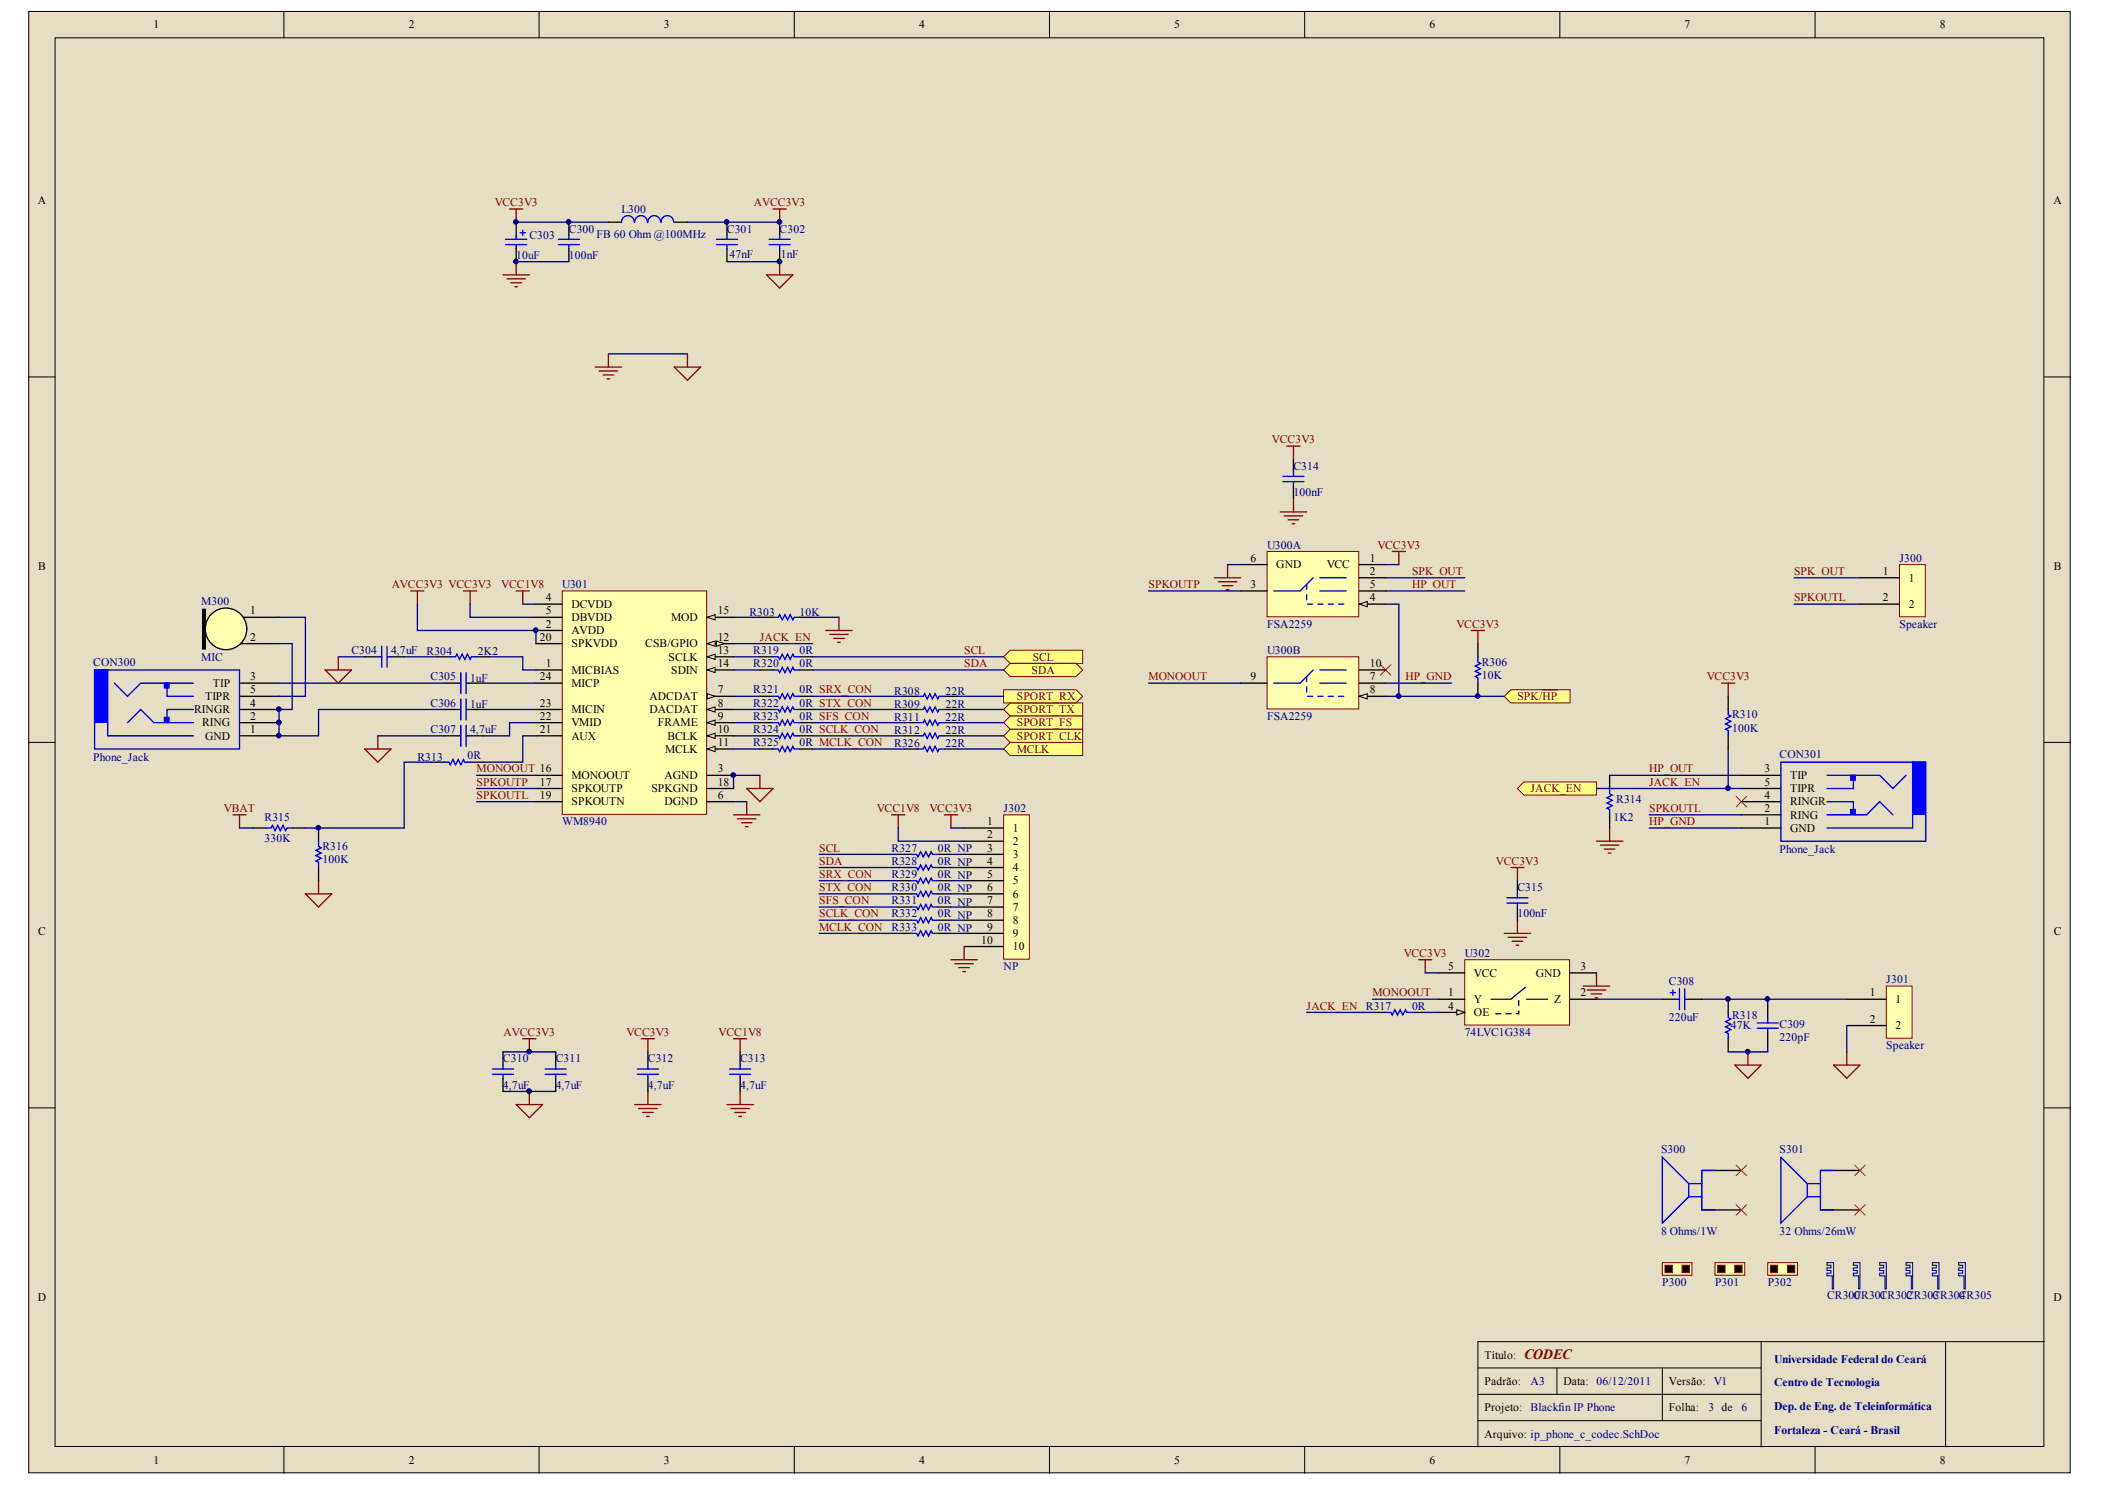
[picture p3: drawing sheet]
<svg xmlns="http://www.w3.org/2000/svg" width="297mm" height="210mm" viewBox="0 0 297 210" stroke-linecap="round" stroke-linejoin="round" font-family="sans-serif">
<defs><g id="words">
<text font-size="2" fill="#800000" x="215.1" y="191.6">CODEC</text>
<g font-size="1.7" fill="#000080">
<text x="250.4" y="192.2">Universidade Federal do Ceará</text>
<text x="250.4" y="195.6">Centro de Tecnologia</text>
<text x="250.4" y="198.9">Dep. de Eng. de Teleinformática</text>
<text x="250.4" y="202.3">Fortaleza - Ceará - Brasil</text>
</g>
<g font-size="1.6">
<text x="21.7" y="4">1</text>
<text x="57.7" y="4">2</text>
<text x="93.7" y="4">3</text>
<text x="129.7" y="4">4</text>
<text x="165.7" y="4">5</text>
<text x="201.7" y="4">6</text>
<text x="237.7" y="4">7</text>
<text x="273.7" y="4">8</text>
<text x="5.3" y="28.8">A</text>
<text x="289.7" y="28.8">A</text>
<text x="5.4" y="80.4">B</text>
<text x="176.5" y="83">3</text>
<text x="176.5" y="79.2">6</text>
<text x="180.1" y="80.2">GND</text>
<text x="187.2" y="80.2">VCC</text>
<text x="193.3" y="79.2">1</text>
<text x="193.3" y="81.1">2</text>
<text x="193.3" y="83">5</text>
<text x="265.7" y="81.1">1</text>
<text x="269.3" y="82">1</text>
<text x="289.8" y="80.4">B</text>
<text x="35.3" y="86.7">1</text>
<text x="77" y="88.5">2</text>
<text x="77" y="84.8">4</text>
<text x="77" y="86.7">5</text>
<text x="80.6" y="89.5">AVDD</text>
<text x="80.6" y="85.7">DCVDD</text>
<text x="80.6" y="87.6">DBVDD</text>
<text x="94.7" y="87.6">MOD</text>
<text x="101.3" y="86.7">15</text>
<text x="193.3" y="84.8">4</text>
<text x="265.7" y="84.8">2</text>
<text x="269.3" y="85.7">2</text>
<text x="35.3" y="90.4">2</text>
<text x="35.3" y="96">3</text>
<text x="76.2" y="90.4">20</text>
<text x="76.2" y="96">24</text>
<text x="77" y="94.1">1</text>
<text x="80.6" y="95">MICBIAS</text>
<text x="80.6" y="91.3">SPKVDD</text>
<text x="91.1" y="91.3">CSB/GPIO</text>
<text x="94.3" y="93.2">SCLK</text>
<text x="94.7" y="95">SDIN</text>
<text x="101.3" y="90.4">12</text>
<text x="101.3" y="92.2">13</text>
<text x="101.3" y="94.1">14</text>
<text x="176.5" y="96">9</text>
<text x="193.3" y="96">7</text>
<text x="193.3" y="94.1">10</text>
<text x="27.4" y="100.6">RINGR</text>
<text x="28.9" y="98.8">TIPR</text>
<text x="30" y="96.9">TIP</text>
<text x="35.3" y="97.8">5</text>
<text x="35.3" y="99.7">4</text>
<text x="35.3" y="101.5">2</text>
<text x="76.2" y="101.5">22</text>
<text x="76.2" y="99.7">23</text>
<text x="80.6" y="100.6">MICIN</text>
<text x="80.6" y="96.9">MICP</text>
<text x="91.7" y="98.8">ADCDAT</text>
<text x="91.7" y="100.6">DACDAT</text>
<text x="101.3" y="97.8">7</text>
<text x="101.3" y="99.7">8</text>
<text x="101.3" y="101.5">9</text>
<text x="193.3" y="97.8">8</text>
<text x="28.5" y="102.5">RING</text>
<text x="28.9" y="104.3">GND</text>
<text x="35.3" y="103.4">1</text>
<text x="76.2" y="103.4">21</text>
<text x="80.6" y="104.3">AUX</text>
<text x="80.6" y="102.5">VMID</text>
<text x="92.8" y="102.5">FRAME</text>
<text x="93.8" y="106.2">MCLK</text>
<text x="94.2" y="104.3">BCLK</text>
<text x="101.3" y="103.4">10</text>
<text x="101.3" y="105.3">11</text>
<text x="76.2" y="110.8">17</text>
<text x="76.2" y="112.7">19</text>
<text x="80.6" y="109.9">MONOOUT</text>
<text x="80.6" y="111.8">SPKOUTP</text>
<text x="80.6" y="113.6">SPKOUTN</text>
<text x="91.9" y="111.8">SPKGND</text>
<text x="93.8" y="109.9">AGND</text>
<text x="93.8" y="113.6">DGND</text>
<text x="101.3" y="109">3</text>
<text x="101.3" y="112.7">6</text>
<text x="101.3" y="110.8">18</text>
<text x="249" y="109">3</text>
<text x="249" y="110.8">5</text>
<text x="249" y="112.7">4</text>
<text x="252.6" y="109.9">TIP</text>
<text x="252.6" y="111.8">TIPR</text>
<text x="252.6" y="113.6">RINGR</text>
<text x="139.3" y="116.4">1</text>
<text x="139.3" y="118.3">2</text>
<text x="142.9" y="117.3">1</text>
<text x="142.9" y="119.2">2</text>
<text x="249" y="114.5">2</text>
<text x="249" y="116.4">1</text>
<text x="252.6" y="115.5">RING</text>
<text x="252.6" y="117.3">GND</text>
<text x="139.3" y="120.1">3</text>
<text x="139.3" y="122">4</text>
<text x="139.3" y="123.8">5</text>
<text x="139.3" y="125.7">6</text>
<text x="142.9" y="121">3</text>
<text x="142.9" y="122.9">4</text>
<text x="142.9" y="124.8">5</text>
<text x="5.4" y="132">C</text>
<text x="139.3" y="127.5">7</text>
<text x="139.3" y="129.4">8</text>
<text x="139.3" y="131.3">9</text>
<text x="142.9" y="126.6">6</text>
<text x="142.9" y="128.5">7</text>
<text x="142.9" y="130.3">8</text>
<text x="289.8" y="132">C</text>
<text x="138.4" y="133.1">10</text>
<text x="142.9" y="132.2">9</text>
<text x="142.9" y="134.1">10</text>
<text x="204.4" y="136.8">5</text>
<text x="208" y="137.8">VCC</text>
<text x="216.7" y="137.8">GND</text>
<text x="223" y="136.8">3</text>
<text x="204.4" y="140.6">1</text>
<text x="204.4" y="142.4">4</text>
<text x="208" y="141.5">Y</text>
<text x="208" y="143.3">OE</text>
<text x="219.3" y="141.5">Z</text>
<text x="223" y="140.6">2</text>
<text x="263.9" y="140.6">1</text>
<text x="267.5" y="141.5">1</text>
<text x="263.9" y="144.3">2</text>
<text x="267.5" y="145.2">2</text>
<text x="5.3" y="183.5">D</text>
<text x="289.7" y="183.5">D</text>
<text x="209.5" y="191.6">Título:</text>
<text x="209.5" y="195.4">Padrão:</text>
<text x="220.6" y="195.4">Data: 06/12/2011</text>
<text x="235.5" y="195.4">Versão:</text>
<text x="209.5" y="202.8">Arquivo: ip_phone_c_codec.SchDoc</text>
<text x="209.5" y="199.1">Projeto:</text>
<text x="235.5" y="199.1">Folha:</text>
<text x="21.7" y="206.5">1</text>
<text x="57.7" y="206.5">2</text>
<text x="93.7" y="206.5">3</text>
<text x="129.7" y="206.5">4</text>
<text x="165.7" y="206.5">5</text>
<text x="201.7" y="206.5">6</text>
<text x="237.7" y="206.5">7</text>
<text x="273.7" y="206.5">8</text>
</g>
<g font-size="1.6" fill="#800000">
<text x="69.8" y="29.1">VCC3V3</text>
<text x="106.4" y="29.1">AVCC3V3</text>
<text x="179.5" y="62.5">VCC3V3</text>
<text x="194.4" y="77.4">VCC3V3</text>
<text x="55.3" y="83">AVCC3V3 VCC3V3</text>
<text x="70.7" y="83">VCC1V8</text>
<text x="162.1" y="83">SPKOUTP</text>
<text x="199.3" y="81.1">SPK_OUT</text>
<text x="199.3" y="83">HP_OUT</text>
<text x="253.2" y="81.1">SPK_OUT</text>
<text x="205.5" y="88.5">VCC3V3</text>
<text x="253.2" y="84.8">SPKOUTL</text>
<text x="107.2" y="90.4">JACK_EN</text>
<text x="136" y="92.2">SCL</text>
<text x="136" y="94.1">SDA</text>
<text x="145.6" y="95">SDA</text>
<text x="145.7" y="93.2">SCL</text>
<text x="162.1" y="96">MONOOUT</text>
<text x="198.3" y="96">HP_GND</text>
<text x="240.8" y="96">VCC3V3</text>
<text x="143.5" y="100.6">SPORT_TX</text>
<text x="143.5" y="98.8">SPORT_RX</text>
<text x="214.1" y="98.8">SPK/HP</text>
<text x="143.5" y="104.3">SPORT_CLK</text>
<text x="143.5" y="102.5">SPORT_FS</text>
<text x="143.5" y="106.2">MCLK</text>
<text x="67.3" y="109">MONOOUT 16</text>
<text x="67.3" y="110.8">SPKOUTP</text>
<text x="67.3" y="112.7">SPKOUTL</text>
<text x="216" y="111.8">JACK_EN</text>
<text x="232.7" y="109">HP_OUT</text>
<text x="232.7" y="110.8">JACK_EN</text>
<text x="31.6" y="114.5">VBAT</text>
<text x="123.7" y="114.5">VCC1V8</text>
<text x="131.2" y="114.5">VCC3V3</text>
<text x="232.7" y="116.4">HP_GND</text>
<text x="232.7" y="114.5">SPKOUTL</text>
<text x="115.6" y="120.1">SCL</text>
<text x="115.6" y="122">SDA</text>
<text x="115.6" y="123.8">SRX_CON</text>
<text x="115.6" y="125.7">STX_CON</text>
<text x="211.1" y="122">VCC3V3</text>
<text x="115.6" y="127.5">SFS_CON</text>
<text x="115.6" y="129.4">SCLK_CON</text>
<text x="115.6" y="131.3">MCLK_CON</text>
<text x="198.1" y="135">VCC3V3</text>
<text x="184.4" y="142.4">JACK_EN</text>
<text x="193.7" y="140.6">MONOOUT</text>
<text x="71.1" y="146.1">AVCC3V3</text>
<text x="88.4" y="146.1">VCC3V3</text>
<text x="101.4" y="146.1">VCC1V8</text>
</g>
<g font-size="1.6" fill="#000080">
<text x="74.7" y="33.7">C303</text>
<text x="80.3" y="32.8">C300</text>
<text x="84.2" y="33.5">FB 60 Ohm @100MHz</text>
<text x="87.7" y="30">L300</text>
<text x="102.6" y="32.8">C301</text>
<text x="110" y="32.8">C302</text>
<text x="72.8" y="36.5">10uF</text>
<text x="80.3" y="36.5">100nF</text>
<text x="103" y="36.3">47nF</text>
<text x="110.2" y="36.3">1nF</text>
<text x="182.5" y="66.2">C314</text>
<text x="182.5" y="70">100nF</text>
<text x="178.8" y="77.4">U300A</text>
<text x="79.3" y="83">U301</text>
<text x="268" y="79.2">J300</text>
<text x="28.4" y="85.4">M300</text>
<text x="105.7" y="86.9">R303</text>
<text x="112.8" y="86.9">10K</text>
<text x="178.8" y="88.5">FSA2259</text>
<text x="268" y="88.5">Speaker</text>
<text x="13.2" y="93.9">CON300</text>
<text x="28.4" y="93.2">MIC</text>
<text x="49.6" y="92.2">C304</text>
<text x="55.2" y="92.2">4,7uF</text>
<text x="60.2" y="92.4">R304</text>
<text x="60.8" y="96">C305</text>
<text x="67.4" y="92.4">2K2</text>
<text x="106.3" y="92.2">R319</text>
<text x="106.3" y="94.1">R320</text>
<text x="112.8" y="92.2">0R</text>
<text x="112.8" y="94.1">0R</text>
<text x="178.8" y="92.2">U300B</text>
<text x="209.1" y="93.9">R306</text>
<text x="209.1" y="95.8">10K</text>
<text x="60.8" y="99.7">C306</text>
<text x="66.3" y="96.2">1uF</text>
<text x="66.3" y="99.9">1uF</text>
<text x="106.3" y="97.8">R321</text>
<text x="106.3" y="99.7">R322</text>
<text x="106.3" y="101.5">R323</text>
<text x="112.8" y="97.8">0R SRX_CON</text>
<text x="112.8" y="99.7">0R STX_CON</text>
<text x="112.8" y="101.5">0R SFS_CON</text>
<text x="126.2" y="98">R308</text>
<text x="126.2" y="99.9">R309</text>
<text x="126.2" y="101.7">R311</text>
<text x="133.4" y="98">22R</text>
<text x="133.4" y="99.9">22R</text>
<text x="133.4" y="101.7">22R</text>
<text x="178.8" y="101.5">FSA2259</text>
<text x="244.4" y="101.4">R310</text>
<text x="13.2" y="107.3">Phone_Jack</text>
<text x="58.9" y="107.3">R313</text>
<text x="60.8" y="103.4">C307</text>
<text x="66" y="107.1">0R</text>
<text x="66.3" y="103.4">4,7uF</text>
<text x="106.3" y="103.4">R324</text>
<text x="106.3" y="105.3">R325</text>
<text x="112.8" y="103.4">0R SCLK_CON</text>
<text x="112.8" y="105.3">0R MCLK_CON</text>
<text x="126.2" y="103.6">R312</text>
<text x="126.2" y="105.4">R326</text>
<text x="133.4" y="103.6">22R</text>
<text x="133.4" y="105.4">22R</text>
<text x="244.4" y="103.2">100K</text>
<text x="251.1" y="106.9">CON301</text>
<text x="228.1" y="113.2">R314</text>
<text x="37.3" y="115.8">R315</text>
<text x="37.3" y="118.8">330K</text>
<text x="45.5" y="119.9">R316</text>
<text x="79.3" y="116.4">WM8940</text>
<text x="141.6" y="114.5">J302</text>
<text x="227.7" y="115.8">1K2</text>
<text x="45.5" y="121.8">100K</text>
<text x="125.8" y="120.1">R327</text>
<text x="125.8" y="122">R328</text>
<text x="125.8" y="123.8">R329</text>
<text x="125.8" y="125.7">R330</text>
<text x="132.3" y="120.1">0R NP</text>
<text x="132.3" y="122">0R NP</text>
<text x="132.3" y="123.8">0R NP</text>
<text x="132.3" y="125.7">0R NP</text>
<text x="214.1" y="125.7">C315</text>
<text x="251.1" y="120.3">Phone_Jack</text>
<text x="125.8" y="127.5">R331</text>
<text x="125.8" y="129.4">R332</text>
<text x="125.8" y="131.3">R333</text>
<text x="132.3" y="127.5">0R NP</text>
<text x="132.3" y="129.4">0R NP</text>
<text x="132.3" y="131.3">0R NP</text>
<text x="214.1" y="129.4">100nF</text>
<text x="141.6" y="136.8">NP</text>
<text x="206.7" y="135">U302</text>
<text x="192.7" y="142.4">R317</text>
<text x="199.3" y="142.4">0R</text>
<text x="235.5" y="138.9">C308</text>
<text x="244.4" y="143.7">R318</text>
<text x="266.2" y="138.7">J301</text>
<text x="71" y="149.8">C310</text>
<text x="78.4" y="149.8">C311</text>
<text x="91.4" y="149.8">C312</text>
<text x="104.4" y="149.8">C313</text>
<text x="206.7" y="146.1">74LVC1G384</text>
<text x="235.5" y="144.1">220uF</text>
<text x="244.2" y="145.2">47K</text>
<text x="251.1" y="145">C309</text>
<text x="251.1" y="146.9">220pF</text>
<text x="266.2" y="148">Speaker</text>
<text x="71" y="153.6">4,7uF</text>
<text x="78.4" y="153.6">4,7uF</text>
<text x="91.4" y="153.6">4,7uF</text>
<text x="104.4" y="153.6">4,7uF</text>
<text x="234.4" y="162.7">S300</text>
<text x="251.1" y="162.7">S301</text>
<text x="234.4" y="174.2">8 Ohms/1W</text>
<text x="251.1" y="174.2">32 Ohms/26mW</text>
<text x="234.6" y="181.4">P300</text>
<text x="242" y="181.4">P301</text>
<text x="249.4" y="181.4">P302</text>
<text x="257.8" y="183.3">CR30CR30CR30CR30CR30CR305</text>
<text x="261.7" y="183.3">0</text>
<text x="265.4" y="183.3">1</text>
<text x="269.1" y="183.3">2</text>
<text x="272.8" y="183.3">3</text>
<text x="276.6" y="183.3">4</text>
<text x="216" y="195.4">A3</text>
<text x="241.8" y="195.4">V1</text>
<text x="216" y="199.1">Blackfin IP Phone</text>
<text x="241.1" y="199.1">3 de</text>
<text x="245.7" y="199.1">6</text>
</g>
</g></defs>
<g fill="#e5dec5" stroke="#000" stroke-width=".14">
<path d="M4.1 1.6h288v206.2h-288z"/>
<path d="M7.8 5.3h280.6v198.7h-280.6z"/>
</g>
<g fill="none" stroke="#000" stroke-width=".14">
<path d="M40.1 1.6v3.7M76.1 1.6v3.7M112.1 1.6v3.7M148.1 1.6v3.7M184.1 1.6v3.7M220.1 1.6v3.7M256.1 1.6v3.7M4.1 53.2h3.7M288.5 53.2h3.7M4.1 104.7h3.7M288.5 104.7h3.7M4.1 156.3h3.7"/>
<path d="M288.5 156.3h3.7M208.5 193h40M208.5 196.7h40M219.7 193v3.7M234.6 193v7.4M248.5 189.3v14.8M274.5 189.3v14.8M288.5 189.3h-80v14.8M40.1 204.1v3.7M76.1 204.1v3.7M112.1 204.1v3.7M148.1 204.1v3.7"/>
<path d="M184.1 204.1v3.7M208.5 200.4h40M220.1 204.1v3.7M256.1 204.1v3.7"/>
</g>
<g fill="none" stroke="#800000" stroke-width=".19">
<path d="M71 38.8h3.7M71.5 39.3h2.6M71.9 29.5h1.9M72.1 39.9h1.5M72.8 29.5v1.8M72.8 36.9v1.9M108.2 38.8h3.7l-1.9 1.8zM109.1 29.5h1.8M110 29.5v1.8M110 36.9v1.9M72.7 40.4h.3M84 51.8h3.7"/>
<path d="M84.5 52.3h2.7M85.1 52.9h1.5M85.7 53.5h.3M85.9 49.9v1.9M95.1 51.8h3.8l-1.9 1.8zM97 49.9v1.9M58 83.4h1.8M58.9 83.4v1.8M65.4 83.4h1.9M66.3 83.4v1.8M72.8 83.4h1.9M73.8 83.4v1.8"/>
</g>
<path d="M72.8 31.3v1.9M72.8 35.1v1.8M80.3 31.3v1.9M80.3 35.1v1.8M85.9 31.3h1.8M95.1 31.3h1.9M102.6 31.3v1.9M102.6 35.1v1.8M110 31.3v1.9M110 35.1v1.8" fill="none" stroke="#000" stroke-width=".19"/>
<g fill="none" stroke="#00f" stroke-width=".19">
<path d="M71.4 33.8h2.9M71.4 34.5h2.9M72.8 33.2v.6M72.8 34.5v.6M73.4 32.8h.7M73.8 32.5v.7M78.8 33.8h3M78.8 34.5h3M80.3 33.2v.6M80.3 34.5v.6M89.5 31.3a.89 .89 0 0 0-.9-.9 .89 .89 0 0 0-.9 .9M91.4 31.3a.89 .89 0 0 0-.9-.9 .89 .89 0 0 0-.9 .9"/>
<path d="M93.2 31.3a.89 .89 0 0 0-.9-.9 .89 .89 0 0 0-.9 .9M95.1 31.3a.88 .88 0 0 0-.9-.9 .88 .88 0 0 0-.9 .9M101.1 33.8h3M101.1 34.5h3M102.6 33.2v.6M102.6 34.5v.6M108.5 33.8h3M108.5 34.5h3M110 33.2v.6M110 34.5v.6"/>
</g>
<path d="M72.8 31.3h13.1M72.8 36.9h7.5M97 31.3h13M102.6 36.9h7.4M58.9 85.2v3.7h16.7v1.9M66.3 85.2v1.9h9.3M73.8 85.2h1.8" fill="none" stroke="#000080" stroke-width=".19"/>
<g fill="#ffff80" stroke="#800000" stroke-width=".14">
<path d="M141.6 100.1l1-.9h10.2v1.8h-10.2z" fill-rule="evenodd"/>
<path d="M141.6 97.3h10.2l1 .9-1 1h-10.2z" fill-rule="evenodd"/>
<path d="M141.6 103.8l1-.9h10.2v1.8h-10.2z" fill-rule="evenodd"/>
<path d="M141.6 101.9l1-.9h10.2v1.9h-10.2z" fill-rule="evenodd"/>
<path d="M141.6 105.7l1-1h10.2v1.9h-10.2z" fill-rule="evenodd"/>
<path d="M141.6 92.7l1-1h10.2v1.9h-10.2z" fill-rule="evenodd"/>
<path d="M141.6 94.5l1-.9h9.2l1 .9-1 .9h-9.2z" fill-rule="evenodd"/>
</g>
<g fill="none" stroke="#000" stroke-width=".19">
<path d="M28.6 86h.4v5.5h-.4zM33.8 87.1h5.6M33.8 90.8h5.6M107.2 87.1h1.9M112.8 87.1h1.9M127.7 98.2h1.8M133.3 98.2h1.8M127.7 100.1h1.8M127.7 101.9h1.8M127.7 103.8h1.8M133.3 100.1h1.8M133.3 101.9h1.8"/>
<path d="M133.3 103.8h1.8"/>
</g>
<path d="M109.1 87.1h.7l.2-.4 .4 .7 .4-.7 .3 .7 .4-.7 .4 .7 .2-.3h.7M129.5 98.2h.8l.2-.3 .3 .7 .4-.7 .4 .7 .4-.7 .3 .7 .2-.4h.8M129.5 100.1h.8l.2-.4 .3 .8 .4-.8 .4 .8 .4-.8 .3 .8 .2-.4h.8M129.5 101.9h.8l.2-.3 .3 .7 .4-.7 .4 .7 .4-.7 .3 .7 .2-.4h.8M129.5 103.8h.8l.2-.4 .3 .8 .4-.8 .4 .8 .4-.8 .3 .8 .2-.4h.8" fill="none" stroke="#00f" stroke-width=".19"/>
<g fill="none" stroke="#800000" stroke-width=".19">
<path d="M116.5 88.9h3.7M117.1 89.5h2.6M117.6 90.1h1.5M118.2 90.6h.4M118.4 87.1v1.8M103.5 114.9h3.7M104.1 115.5h2.6M104.6 116.1h1.5M105.2 116.6h.4M105.4 111.2h3.7l-1.9 1.9zM105.4 113.1v1.8M107.2 109.4v1.8"/>
<path d="M73.8 146.5h1.8M74.7 146.5v1.9M89.6 155.8h3.7M90.1 156.4h2.6M90.5 146.5h1.9M90.7 156.9h1.5M91.2 157.5h.4M91.4 146.5v1.9M91.4 154v1.8M102.6 155.8h3.7M103.1 156.4h2.6M103.5 146.5h1.9"/>
<path d="M103.7 156.9h1.5M104.3 157.5h.3M104.4 146.5v1.9M104.4 154v1.8"/>
</g>
<g fill="none" stroke="#000080" stroke-width=".19">
<path d="M103.5 87.1h3.7M103.5 98.2h3.7M103.5 92.7h3.7M103.5 94.5h3.7M114.7 87.1h3.7M114.7 92.7h26.9M114.7 94.5h26.9M135.1 98.2h6.5M103.5 100.1h3.7M103.5 101.9h3.7M103.5 103.8h3.7M103.5 113.1h1.9"/>
<path d="M107.2 109.4h-3.7v1.8M135.1 100.1h6.5M135.1 101.9h6.5M135.1 103.8h6.5M71 148.4h7.4M71 154h7.4"/>
</g>
<circle cx="31.9" cy="88.7" r="2.93" fill="#ffffb0" stroke="#000" stroke-width=".19"/>
<path d="M28.6 86h.3v5.5h-.3z" fill="#000" stroke="#000" stroke-width=".14"/>
<path d="M61.7 92.7h1.8M62.6 96.4h1.9M66.3 96.4h1.9M67.3 92.7h1.8M62.6 100.1h1.9M66.3 100.1h1.9M243.9 141v1.8M243.9 146.5v1.9" fill="none" stroke="#000" stroke-width=".19"/>
<path d="M63.5 92.7h.8l.2-.4 .3 .7 .4-.7 .4 .7 .4-.7 .3 .7 .2-.3h.8M64.5 96.4h.5M65 94.9v3M65 98.6v3M65.8 94.9v3M65.8 98.6v3M65.8 96.4h.5M64.5 100.1h.5M65.8 100.1h.5M243.9 142.8v.8l.3 .1-.7 .4 .7 .4-.7 .4 .7 .3-.7 .4 .4 .2v.7" fill="none" stroke="#00f" stroke-width=".19"/>
<g fill="none" stroke="#800000" stroke-width=".19">
<path d="M173.2 79.6v1.9M196.5 77.8h1.8M197.4 77.8v1.8M45.9 94.5h3.7l-1.9 1.9zM47.7 92.7v1.8M171.4 81.5h3.7M171.9 82.1h2.6M172.5 82.6h1.5M173 83.2h.4M242.9 96.4h1.9M243.9 96.4v1.8M51.5 105.7h3.7l-1.9 1.8z"/>
<path d="M53.3 103.8v1.9M225.3 118.7h3.7M225.8 119.2h2.6M226.4 119.8h1.5M227.1 116.8v1.9M200.2 135.4h1.8M201.1 135.4v1.8M223.4 139.1h3.7M224 139.7h2.6M225.3 137.2v1.9M227 120.3h.3M72.8 155.8h3.8l-1.9 1.9z"/>
<path d="M74.7 154v1.8M224.5 140.2h1.5M225.1 140.8h.4M244.8 150.2h3.7l-1.8 1.9zM246.7 148.4v1.8M258.7 150.2h3.8l-1.9 1.9zM260.6 148.4v1.8"/>
</g>
<g fill="none" stroke="#000080" stroke-width=".19">
<path d="M173.2 79.6h1.9M195.5 79.6h1.9M47.7 92.7h3.8M57 92.7h4.7M68.2 96.4h7.4M69.1 92.7h4.7v1.8h1.8M103.5 90.8h11.2M162.1 96.4h13M162.1 83.4h13M195.5 85.2h1.9v13h-1.9M195.5 96.4h9.3M195.5 83.4h11.2"/>
<path d="M195.5 81.5h11.2M253.2 85.2h9.3M253.2 81.5h9.3M53.3 103.8h9.3M67.3 109.4h8.3M67.3 111.2h8.3M67.3 113.1h8.3M68.2 100.1h7.4M75.6 103.8h-1.8v3.7h-5.6M75.6 101.9h-3.7v1.9h-3.7M227.1 109.4h18.6M232.7 116.8h13"/>
<path d="M232.7 114.9h13M243.9 105.7v5.5h1.8M193.7 141h9.3M225.3 141h9.3M240.2 141h9.2v.9M249.4 147.5v.9h-5.5M249.4 141h11.2"/>
</g>
<path d="M212.3 98.2l.9-.9h8.4v1.9h-8.4z" fill-rule="evenodd" fill="#ffff80" stroke="#800000" stroke-width=".14"/>
<path d="M217.7 97.3h2.1M32.9 114.9h1.8M33.8 114.9v1.9M43.1 126.1h3.7l-1.8 1.8zM45 124.2v1.9" fill="none" stroke="#800000" stroke-width=".19"/>
<path d="M35.7 116.8h1.8M41.2 116.8h1.9M60.8 107.5h1.8M66.3 107.5h1.9M234.6 141h1.8M238.3 141h1.9M249.4 141.9v1.8M249.4 145.6v1.9" fill="none" stroke="#000" stroke-width=".19"/>
<path d="M37.5 116.8h.8l.1-.4 .4 .8 .4-.8 .4 .8 .3-.8 .4 .8 .2-.4h.7M62.6 107.5h.8l.1 .4 .4-.8 .4 .8 .4-.8 .3 .8 .4-.8 .2 .4h.7M236.1 139.7v.7M237 139.5v2.9M237.7 139.5v2.9M235.7 140h.7M236.4 141h.6M237.7 141h.6M248 144.3h2.9M248 145h2.9M249.4 143.7v.6M249.4 145v.6" fill="none" stroke="#00f" stroke-width=".19"/>
<path d="M194.8 93.8l1.5 1.5M196.3 93.8l-1.5 1.5" fill="none" stroke="#f00" stroke-width=".14"/>
<path d="M33.8 116.8h1.9M60.8 107.5h-3.8v9.3h-13.9" fill="none" stroke="#000080" stroke-width=".19"/>
<path d="M206.7 135.4h14.8v9.2h-14.8z" fill="#ffffb0" stroke="#800000" stroke-width=".14"/>
<path d="M221.6 137.2h3.7M203 141h3.7M203 142.8h3.7M221.6 141h3.7" fill="none" stroke="#000" stroke-width=".19"/>
<path d="M205.6 142.4l1.1 .4-1.1 .4z" fill="#e5dec5" stroke="#000" stroke-width=".14"/>
<path d="M208.5 90.8v1.9M208.5 96.4v1.8M243.9 98.2v1.9M227.1 109.4v1.8M227.1 114.9v1.9M243.9 103.8v1.9M203 137.2h3.7M240.2 170.7h5.5M240.2 165.1h5.5M256.9 170.7h5.6M256.9 165.1h5.6" fill="none" stroke="#000" stroke-width=".19"/>
<path d="M197.4 98.2h14.9M201.1 137.2h1.9M215.2 139.3l-2 1.7h-2.8M215.4 141h3" fill="none" stroke="#000080" stroke-width=".19"/>
<path d="M214.3 141.1v1.9h-3.7" fill="none" stroke="#000080" stroke-width=".19" stroke-dasharray=".7 .7"/>
<path d="M208.5 92.7v.7l.4 .2-.7 .4 .7 .3-.7 .4 .7 .4-.7 .3 .3 .2v.8M227.1 111.2v.8l.4 .2-.7 .3 .7 .4-.7 .4 .7 .3-.7 .4 .3 .2v.7M243.9 100.1v.7l.3 .2-.7 .4 .7 .4-.7 .3 .7 .4-.7 .4 .4 .2v.7M238.3 167l-3.7-3.8v9.3l3.7-3.7M238.3 167h1.9v1.8h-1.9zM240.2 168.8v1.9h1.8M242 165.1h-1.8v1.9M255 167l-3.7-3.8v9.3l3.7-3.7M255 167h1.9v1.8h-1.9zM256.9 168.8v1.9h1.8M258.7 165.1h-1.8v1.9" fill="none" stroke="#00f" stroke-width=".19"/>
<path d="M207.6 88.9h1.9M208.5 88.9v1.9" fill="none" stroke="#800000" stroke-width=".19"/>
<path d="M266.2 139.1h3.6v7.4h-3.6z" fill="#ffffb0" stroke="#800000" stroke-width=".14"/>
<path d="M260.6 141h5.6M260.6 144.7h5.6" fill="none" stroke="#000" stroke-width=".19"/>
<path d="M268 79.6h3.7v7.4h-3.7z" fill="#ffffb0" stroke="#800000" stroke-width=".14"/>
<path d="M262.5 81.5h5.5M262.5 85.2h5.5M193.7 142.8h1.8M199.3 142.8h1.8" fill="none" stroke="#000" stroke-width=".19"/>
<path d="M39.4 87.1h3.7v11.1h-3.7M39.4 90.8h1.8v9.3h-1.8v3.7h5.6v-3.7h17.6M39.4 96.4h23.2M260.6 144.7v3.7" fill="none" stroke="#000080" stroke-width=".19"/>
<path d="M195.5 142.8h.8l.2 .4 .3-.8 .4 .8 .4-.8 .4 .8 .3-.8 .2 .4h.8" fill="none" stroke="#00f" stroke-width=".19"/>
<path d="M214.1 111.2l1-.9h10.2v1.9h-10.2z" fill-rule="evenodd" fill="#ffff80" stroke="#800000" stroke-width=".14"/>
<path d="M225.3 111.2h18.6M184.4 142.8h9.3M201.1 142.8h1.9" fill="none" stroke="#000080" stroke-width=".19"/>
<g fill="none" stroke="#000" stroke-width=".19">
<path d="M51.5 92.7h1.8M55.2 92.7h1.8M45 116.8v1.9M62.6 103.8h1.9M66.3 103.8h1.9M45 122.4v1.8M71 148.4v1.8M71 152.1v1.9M78.4 148.4v1.8M78.4 152.1v1.9M91.4 148.4v1.8M91.4 152.1v1.9"/>
<path d="M104.4 148.4v1.8M104.4 152.1v1.9"/>
</g>
<g fill="none" stroke="#00f" stroke-width=".19">
<path d="M53.3 92.7h.6M53.9 91.2v2.9M54.6 91.2v2.9M54.6 92.7h.6M45 118.7v.7l.3 .2-.7 .4 .7 .3-.7 .4 .7 .4-.7 .3 .4 .2v.8M64.5 103.8h.5M65 102.3v3M65.8 102.3v3M65.8 103.8h.5M69.5 151.5h3M69.5 150.8h3M71 150.2v.6"/>
<path d="M71 151.5v.6M76.9 151.5h3M76.9 150.8h3M78.4 150.2v.6M78.4 151.5v.6M89.9 151.5h3M89.9 150.8h3M91.4 150.2v.6M91.4 151.5v.6M103 151.5h2.9M103 150.8h2.9M104.4 150.2v.6"/>
<path d="M104.4 151.5v.6"/>
</g>
<path d="M234.6 178.1h4.2v1.8h-4.2z" fill="#ffffb0" stroke="#800000" stroke-width=".14"/>
<path d="M234.9 178.5h1.1v1h-1.1zM237.4 178.5h1v1h-1z" fill="#000" stroke="#800000" stroke-width=".14"/>
<path d="M249.4 178.1h4.2v1.8h-4.2z" fill="#ffffb0" stroke="#800000" stroke-width=".14"/>
<path d="M249.8 178.5h1v1h-1zM252.2 178.5h1.1v1h-1.1z" fill="#000" stroke="#800000" stroke-width=".14"/>
<path d="M242 178.1h4.2v1.8h-4.2z" fill="#ffffb0" stroke="#800000" stroke-width=".14"/>
<path d="M242.4 178.5h1v1h-1zM244.8 178.5h1v1h-1z" fill="#000" stroke="#800000" stroke-width=".14"/>
<path d="M257.8 178.1h.9v3.7h-.1v-1.8h-.8v-.4h.6v-.4h-.6v-.3h.6v-.4h-.6zM261.5 178.1h1v3.7h-.2v-1.8h-.8v-.4h.6v-.4h-.6v-.3h.6v-.4h-.6zM265.2 178.1h1v3.7h-.2v-1.8h-.8v-.4h.6v-.4h-.6v-.3h.6v-.4h-.6zM269 178.1h.9v3.7h-.2v-1.8h-.7v-.4h.5v-.4h-.5v-.3h.5v-.4h-.5zM272.7 178.1h.9v3.7h-.2v-1.8h-.7v-.4h.5v-.4h-.5v-.3h.5v-.4h-.5zM276.4 178.1h.9v3.7h-.2v-1.8h-.7v-.4h.6v-.4h-.6v-.3h.6v-.4h-.6z" fill="none" stroke="#000080" stroke-width=".14"/>
<path d="M245 112.3l1.5 1.5M246.5 112.3l-1.5 1.5M245 164.4l1.5 1.4M245 169.9l1.5 1.5M246.5 164.4l-1.5 1.4M246.5 169.9l-1.5 1.5M261.7 164.4l1.5 1.4M261.7 169.9l1.5 1.5M263.2 164.4l-1.5 1.4M263.2 169.9l-1.5 1.5" fill="none" stroke="#f00" stroke-width=".14"/>
<g fill="none" stroke="#800000" stroke-width=".19">
<path d="M180.7 72.2h3.7M181.2 72.8h2.6M181.6 62.9h1.8M181.8 73.3h1.5M182.3 73.9h.4M182.5 62.9v1.9M182.5 70.4v1.8M212.3 131.7h3.7M212.8 132.2h2.6M213.2 122.4h1.9M213.4 132.8h1.5M213.9 133.3h.4"/>
<path d="M214.1 122.4v1.8M214.1 129.8v1.9"/>
</g>
<path d="M182.5 64.8v1.8M182.5 68.5v1.9M214.1 124.2v1.9M214.1 127.9v1.9" fill="none" stroke="#000" stroke-width=".19"/>
<path d="M181 67.2h3M181 67.9h3M182.5 66.6v.6M182.5 67.9v.6M212.6 126.6h3M212.6 127.4h3M214.1 126.1v.5M214.1 127.4v.5" fill="none" stroke="#00f" stroke-width=".19"/>
<path d="M79.3 83.4h20.4v31.5h-20.4z" fill="#ffffb0" stroke="#800000" stroke-width=".14"/>
<path d="M75.6 94.5h3.7M75.6 88.9h3.7M75.6 85.2h3.7M75.6 87.1h3.7M99.8 98.2h3.7M99.8 109.4h3.7M99.8 113.1h3.7" fill="none" stroke="#000" stroke-width=".19"/>
<path d="M99.8 97.9l1.1 .3-1.1 .4z" fill="#e5dec5" stroke="#000" stroke-width=".14"/>
<path d="M99.8 100.1h3.7" fill="none" stroke="#000" stroke-width=".19"/>
<path d="M99.8 100.1l1.1-.4v.8z" fill="#e5dec5" stroke="#000" stroke-width=".14"/>
<path d="M99.8 101.9h3.7" fill="none" stroke="#000" stroke-width=".19"/>
<path d="M99.8 101.9l1.1-.3v.7z" fill="#e5dec5" stroke="#000" stroke-width=".14"/>
<path d="M99.8 103.8h3.7" fill="none" stroke="#000" stroke-width=".19"/>
<path d="M99.8 103.8l1.1-.4v.8z" fill="#e5dec5" stroke="#000" stroke-width=".14"/>
<path d="M99.8 105.7h3.7" fill="none" stroke="#000" stroke-width=".19"/>
<path d="M99.8 105.7l1.1-.4v.7z" fill="#e5dec5" stroke="#000" stroke-width=".14"/>
<path d="M99.8 90.8h3.7" fill="none" stroke="#000" stroke-width=".19"/>
<g fill="#e5dec5" stroke="#000" stroke-width=".14">
<path d="M99.8 90.8l1.1-.4v.8z"/>
<path d="M101.1 90.4l1.1 .4-1.1 .4z"/>
</g>
<path d="M99.8 92.7h3.7" fill="none" stroke="#000" stroke-width=".19"/>
<path d="M99.8 92.7l1.1-.4v.7z" fill="#e5dec5" stroke="#000" stroke-width=".14"/>
<path d="M99.8 94.5h3.7" fill="none" stroke="#000" stroke-width=".19"/>
<path d="M99.8 94.5l1.1-.4v.8z" fill="#e5dec5" stroke="#000" stroke-width=".14"/>
<path d="M99.8 87.1h3.7" fill="none" stroke="#000" stroke-width=".19"/>
<path d="M99.8 87.1l1.1-.4v.7z" fill="#e5dec5" stroke="#000" stroke-width=".14"/>
<path d="M75.6 90.8h3.7M75.6 96.4h3.7M75.6 109.4h3.7M75.6 111.2h3.7M75.6 113.1h3.7M75.6 103.8h3.7M75.6 101.9h3.7M75.6 100.1h3.7M99.8 111.2h3.7" fill="none" stroke="#000" stroke-width=".19"/>
<path d="M141.6 114.9h3.6v20.4h-3.6z" fill="#ffffb0" stroke="#800000" stroke-width=".14"/>
<g fill="none" stroke="#000" stroke-width=".19">
<path d="M33.8 98.2h5.6M33.8 96.4h5.6M107.2 98.2h1.9M107.2 92.7h1.9M107.2 94.5h1.9M112.8 98.2h1.9M112.8 92.7h1.9M112.8 94.5h1.9M33.8 100.1h5.6M33.8 101.9h5.6M33.8 103.8h5.6M107.2 100.1h1.9"/>
<path d="M107.2 101.9h1.9M107.2 103.8h1.9M107.2 105.7h1.9M112.8 100.1h1.9M112.8 101.9h1.9M112.8 103.8h1.9M112.8 105.7h1.9M127.7 105.7h1.8M133.3 105.7h1.8M136 116.8h5.6M136 118.7h5.6M245.7 116.8h5.6"/>
<path d="M245.7 109.4h5.6M245.7 111.2h5.6M245.7 113.1h5.6M245.7 114.9h5.6M126.7 120.5h1.9M126.7 122.4h1.9M126.7 124.2h1.9M126.7 126.1h1.9M126.7 127.9h1.9M126.7 129.8h1.9M126.7 131.7h1.9M132.3 120.5h1.9"/>
<path d="M132.3 122.4h1.9M132.3 124.2h1.9M132.3 126.1h1.9M132.3 127.9h1.9M132.3 129.8h1.9M132.3 131.7h1.9M136 120.5h5.6M136 122.4h5.6M136 124.2h5.6M136 126.1h5.6M136 127.9h5.6M136 129.8h5.6"/>
<path d="M136 131.7h5.6M136 133.5h5.6"/>
</g>
<g fill="none" stroke="#00f" stroke-width=".19">
<path d="M13.3 94.5h20.5v11.2h-20.5zM15.2 94.5v9.3h12.1M16.1 96.4l1.9 1.8 1.9-1.8h7.4M23.6 96.4v1.8h3.7M109.1 98.2h.7l.2 .4 .4-.7 .4 .7 .3-.7 .4 .7 .4-.7 .2 .3h.7M109.1 92.7h.7l.2 .3 .4-.7 .4 .7 .3-.7 .4 .7 .4-.7 .2 .4h.7M109.1 94.5h.7l.2 .4 .4-.8 .4 .8 .3-.8 .4 .8 .4-.8 .2 .4h.7M18 101.9l1.9-1.8 1.8 1.8h5.6M27.3 100.1h-3.7v1.8M109.1 100.1h.7l.2 .4 .4-.8 .4 .8 .3-.8 .4 .8 .4-.8 .2 .4h.7M109.1 101.9h.7l.2 .4 .4-.7 .4 .7 .3-.7 .4 .7 .4-.7 .2 .3h.7M109.1 103.8h.7l.2 .4 .4-.8 .4 .8 .3-.8 .4 .8 .4-.8 .2 .4h.7"/>
<path d="M109.1 105.7h.7l.2 .3 .4-.7 .4 .7 .3-.7 .4 .7 .4-.7 .2 .4h.7M129.5 105.7h.8l.2-.4 .3 .7 .4-.7 .4 .7 .4-.7 .3 .7 .2-.3h.8M251.3 107.5h20.5v11.2h-20.5zM257.8 109.4h7.4l1.9 1.8 1.9-1.8M257.8 114.9h5.6l1.8-1.8 1.9 1.8M257.8 113.1h3.7v1.8M261.5 109.4v1.8h-3.7M269.9 107.5v9.3h-12.1M128.6 120.5h.8l.1 .4 .4-.8 .4 .8 .4-.8 .3 .8 .4-.8 .2 .4h.7M128.6 122.4h.8l.1 .3 .4-.7 .4 .7 .4-.7 .3 .7 .4-.7 .2 .4h.7M128.6 124.2h.8l.1 .4 .4-.7 .4 .7 .4-.7 .3 .7 .4-.7 .2 .3h.7M128.6 126.1h.8l.1 .4 .4-.8 .4 .8 .4-.8 .3 .8 .4-.8 .2 .4h.7"/>
<path d="M128.6 127.9h.8l.1 .4 .4-.7 .4 .7 .4-.7 .3 .7 .4-.7 .2 .3h.7M128.6 129.8h.8l.1 .4 .4-.8 .4 .8 .4-.8 .3 .8 .4-.8 .2 .4h.7M128.6 131.7h.8l.1 .3 .4-.7 .4 .7 .4-.7 .3 .7 .4-.7 .2 .4h.7"/>
</g>
<g fill="none" stroke="#000080" stroke-width=".19">
<path d="M114.7 98.2h13M103.5 105.7h3.7M114.7 100.1h13M114.7 101.9h13M114.7 103.8h13M114.7 105.7h13M126.7 116.8v1.9h9.3M134.2 116.8h1.8M135.1 105.7h6.5M115.6 120.5h11.1M115.6 122.4h11.1M115.6 124.2h11.1"/>
<path d="M115.6 126.1h11.1M115.6 127.9h11.1M115.6 129.8h11.1M115.6 131.7h11.1M134.2 120.5h1.8M134.2 122.4h1.8M134.2 124.2h1.8M134.2 126.1h1.8M134.2 127.9h1.8M134.2 129.8h1.8M134.2 131.7h1.8"/>
</g>
<path d="M125.8 114.9h1.9M126.7 114.9v1.9M133.3 114.9h1.8M134.2 114.9v1.9M134.2 135.4h3.7M134.7 135.9h2.6M135.3 136.5h1.5M135.9 137.1h.3M136 133.5v1.9" fill="none" stroke="#800000" stroke-width=".19"/>
<g fill="#00f" stroke="#00f" stroke-width=".19">
<path d="M269.9 107.5h1.8v7.4h-1.8z"/>
<path d="M261.2 109.4h.6v.6h-.6z"/>
<path d="M261.2 114.2h.6v.7h-.6z"/>
<path d="M13.3 94.5h1.8v7.4h-1.8z"/>
<path d="M23.2 96.4h.7v.6h-.7z"/>
<path d="M23.2 101.2h.7v.7h-.7z"/>
</g>
<path d="M178.8 77.8h12.9v9.2h-12.9z" fill="#ffffb0" stroke="#800000" stroke-width=".14"/>
<path d="M191.8 79.6h3.7M175.1 83.4h3.7M191.8 81.5h3.7M191.8 85.2h3.7" fill="none" stroke="#000" stroke-width=".19"/>
<path d="M191.8 85.2l1.1-.4v.8z" fill="#e5dec5" stroke="#000" stroke-width=".14"/>
<path d="M175.1 79.6h3.7M191.8 83.4h3.7" fill="none" stroke="#000" stroke-width=".19"/>
<path d="M185.3 81.5l-1.9 1.9h-3.7M186.2 81.5h3.8M186.2 83.4h3.8" fill="none" stroke="#00f" stroke-width=".19"/>
<path d="M184.4 82.4v2.8h5.6" fill="none" stroke="#00f" stroke-width=".19" stroke-dasharray=".7 .7"/>
<path d="M178.8 92.7h12.9v7.3h-12.9z" fill="#ffffb0" stroke="#800000" stroke-width=".14"/>
<path d="M185.3 94.5l-1.9 1.9h-3.7M186.2 94.5h3.8M186.2 96.4h3.8" fill="none" stroke="#00f" stroke-width=".19"/>
<path d="M184.4 95.4v2.8h5.6" fill="none" stroke="#00f" stroke-width=".19" stroke-dasharray=".7 .7"/>
<path d="M191.8 96.4h3.7M191.8 98.2h3.7" fill="none" stroke="#000" stroke-width=".19"/>
<path d="M191.8 98.2l1.1-.3v.7z" fill="#e5dec5" stroke="#000" stroke-width=".14"/>
<path d="M175.1 96.4h3.7M191.8 94.5h3.7" fill="none" stroke="#000" stroke-width=".19"/>
<path d="M85.9 49.9h11.1" fill="none" stroke="#000080" stroke-width=".19"/>
<g fill="#000080" stroke="#000080" stroke-width=".14">
<circle cx="39.3" cy="103.8" r=".33"/>
<circle cx="39.3" cy="101.9" r=".33"/>
<circle cx="39.3" cy="100" r=".33"/>
<circle cx="44.9" cy="116.8" r=".33"/>
<circle cx="72.8" cy="36.9" r=".33"/>
<circle cx="72.8" cy="31.3" r=".33"/>
<circle cx="74.7" cy="153.9" r=".33"/>
<circle cx="74.7" cy="148.3" r=".33"/>
<circle cx="75.6" cy="88.9" r=".33"/>
<circle cx="80.2" cy="31.3" r=".33"/>
<circle cx="102.5" cy="31.3" r=".33"/>
<circle cx="103.5" cy="109.3" r=".33"/>
<circle cx="110" cy="36.9" r=".33"/>
<circle cx="110" cy="31.3" r=".33"/>
<circle cx="197.4" cy="98.2" r=".33"/>
<circle cx="208.5" cy="98.2" r=".33"/>
<circle cx="243.8" cy="140.9" r=".33"/>
<circle cx="243.8" cy="111.2" r=".33"/>
<circle cx="246.6" cy="148.3" r=".33"/>
<circle cx="249.4" cy="140.9" r=".33"/>
</g>
<use href="#words"/>
</svg>
